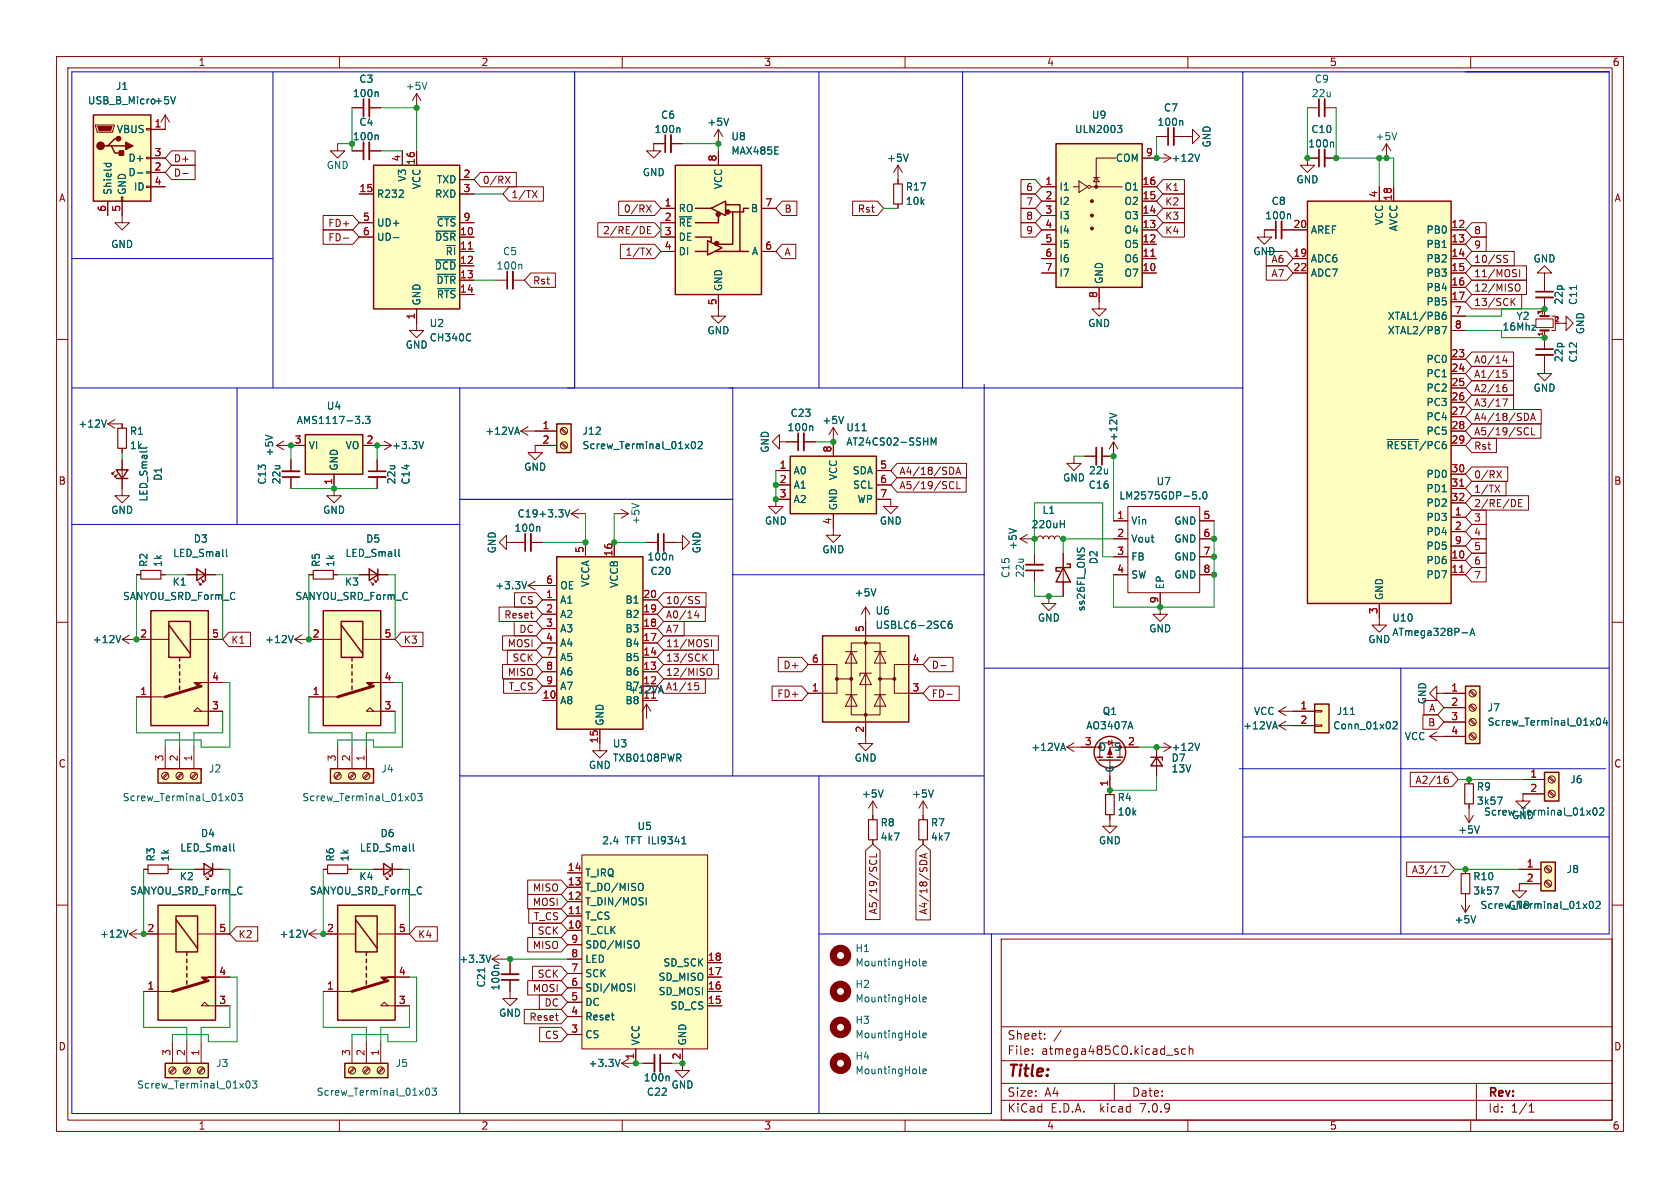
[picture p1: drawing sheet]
<svg xmlns="http://www.w3.org/2000/svg" width="297mm" height="210mm" viewBox="0 0 297 210" stroke-linecap="round" stroke-linejoin="round" font-family="sans-serif">
<defs><g id="words">
<text font-size="2.8" fill="#840000" x="178" y="190.9">Title:</text>
<g font-size="2.1" fill="#840000">
<text x="178" y="184">Sheet:</text>
<text x="178" y="186.7">File:</text>
<text x="184.1" y="186.7">atmega485CO.kicad_sch</text>
<text x="178" y="196.9">KiCad</text>
<text x="178" y="194.1">Size:</text>
<text x="184.7" y="194.1">A4</text>
<text x="185.7" y="196.9">E.D.A.</text>
<text x="194.6" y="196.9">kicad</text>
<text x="200" y="194.1">Date:</text>
<text x="201.8" y="196.9">7.0.9</text>
<text x="263" y="194.3">Rev:</text>
<text x="263" y="196.9">Id:</text>
<text x="267.1" y="196.9">1/1</text>
</g>
<g font-size="1.8" fill="#840000">
<text x="35" y="11.9">1</text>
<text x="85" y="11.9">2</text>
<text x="135" y="11.9">3</text>
<text x="185" y="11.9">4</text>
<text x="235" y="11.9">5</text>
<text x="285" y="11.9">6</text>
<text x="30.6" y="28.9">D+</text>
<text x="10.3" y="35.9">A</text>
<text x="30.6" y="31.4">D-</text>
<text x="85.2" y="32.7">0/RX</text>
<text x="90.3" y="35.2">1/TX</text>
<text x="181.3" y="34">6</text>
<text x="205.9" y="34">K1</text>
<text x="285.3" y="35.9">A</text>
<text x="57.9" y="40.3">FD+</text>
<text x="106.5" y="41.6">2/RE/DE</text>
<text x="110.2" y="37.8">0/RX</text>
<text x="138.6" y="37.8">B</text>
<text x="151.6" y="37.8">Rst</text>
<text x="181.3" y="41.6">9</text>
<text x="181.3" y="39.1">8</text>
<text x="181.3" y="36.5">7</text>
<text x="205.9" y="41.6">K4</text>
<text x="205.9" y="39.1">K3</text>
<text x="205.9" y="36.5">K2</text>
<text x="260.5" y="41.6">8</text>
<text x="57.9" y="42.9">FD-</text>
<text x="110.5" y="45.4">1/TX</text>
<text x="138.6" y="45.4">A</text>
<text x="260.5" y="44.1">9</text>
<text x="260.5" y="46.7">10/SS</text>
<text x="94.1" y="50.5">Rst</text>
<text x="224.7" y="49.2">A7</text>
<text x="260.5" y="49.2">11/MOSI</text>
<text x="260.5" y="51.8">12/MISO</text>
<text x="260.5" y="54.3">13/SCK</text>
<text x="260.5" y="64.5">A0/14</text>
<text x="260.5" y="67">A1/15</text>
<text x="260.5" y="69.5">A2/16</text>
<text x="260.5" y="72.1">A3/17</text>
<text x="260.5" y="74.6">A4/18/SDA</text>
<text x="260.5" y="77.2">A5/19/SCL</text>
<text x="260.5" y="79.7">Rst</text>
<text x="10.3" y="85.9">B</text>
<text x="158.9" y="84.1">A4/18/SDA</text>
<text x="158.9" y="86.7">A5/19/SCL</text>
<text x="260.5" y="89.9">2/RE/DE</text>
<text x="260.5" y="87.3">1/TX</text>
<text x="260.5" y="84.8">0/RX</text>
<text x="285.3" y="85.9">B</text>
<text x="260.5" y="94.9">4</text>
<text x="260.5" y="92.4">3</text>
<text x="260.5" y="97.5">5</text>
<text x="260.5" y="100">6</text>
<text x="91.8" y="107">CS</text>
<text x="117.6" y="107">10/SS</text>
<text x="260.5" y="102.6">7</text>
<text x="40.8" y="114">K1</text>
<text x="71.3" y="114">K3</text>
<text x="89.1" y="109.5">Reset</text>
<text x="91.7" y="112.1">DC</text>
<text x="117.6" y="112.1">A7</text>
<text x="117.6" y="109.5">A0/14</text>
<text x="89.7" y="119.7">MISO</text>
<text x="89.7" y="114.6">MOSI</text>
<text x="90.5" y="117.2">SCK</text>
<text x="117.6" y="114.6">11/MOSI</text>
<text x="117.6" y="117.2">13/SCK</text>
<text x="117.6" y="119.7">12/MISO</text>
<text x="138.4" y="118.4">D+</text>
<text x="164.6" y="118.4">D-</text>
<text x="89.8" y="122.2">T_CS</text>
<text x="117.6" y="122.2">A1/15</text>
<text x="137.3" y="123.5">FD+</text>
<text x="164.6" y="123.5">FD-</text>
<text x="252.4" y="128.6">B</text>
<text x="252.5" y="126">A</text>
<text x="10.3" y="135.9">C</text>
<text x="285.3" y="135.9">C</text>
<text x="250.1" y="138.7">A2/16</text>
<text x="249.5" y="154.6">A3/17</text>
<text x="94.1" y="157.8">MISO</text>
<text x="94.1" y="160.3">MOSI</text>
<text x="155.3" y="161.7" transform="rotate(-90 155.3 161.7)">A5/19/SCL</text>
<text x="164.1" y="161.8" transform="rotate(-90 164.1 161.8)">A4/18/SDA</text>
<text x="42.1" y="166.1">K2</text>
<text x="73.8" y="166.1">K4</text>
<text x="94.1" y="168">MISO</text>
<text x="94.3" y="162.9">T_CS</text>
<text x="94.9" y="165.4">SCK</text>
<text x="94.9" y="173">SCK</text>
<text x="94.1" y="175.6">MOSI</text>
<text x="96.2" y="178.1">DC</text>
<text x="10.3" y="185.9">D</text>
<text x="93.5" y="180.7">Reset</text>
<text x="96.2" y="183.8">CS</text>
<text x="285.3" y="185.9">D</text>
<text x="35" y="199.9">1</text>
<text x="85" y="199.9">2</text>
<text x="135" y="199.9">3</text>
<text x="185" y="199.9">4</text>
<text x="235" y="199.9">5</text>
<text x="285" y="199.9">6</text>
</g>
<g font-size="1.8" fill="#006464">
<text x="20.4" y="16.1">J1</text>
<text x="62.3" y="17.4">100n</text>
<text x="63.4" y="14.8">C3</text>
<text x="71.6" y="16.1">+5V</text>
<text x="231.8" y="17.4">22u</text>
<text x="232.3" y="14.8">C9</text>
<text x="15.4" y="18.6">USB_B_Micro +5V</text>
<text x="20.6" y="23.7">VBUS</text>
<text x="63.4" y="22.5">C4</text>
<text x="115.6" y="23.7">100n</text>
<text x="116.8" y="21.2">C6</text>
<text x="125" y="22.5">+5V</text>
<text x="189.9" y="23.7">ULN2003</text>
<text x="192.9" y="21.2">U9</text>
<text x="204.5" y="22.5">100n</text>
<text x="205.7" y="19.9">C7</text>
<text x="231.7" y="23.7">C10</text>
<text x="22.6" y="28.8">D+</text>
<text x="62.3" y="25">100n</text>
<text x="129.2" y="25">U8</text>
<text x="129.2" y="27.5">MAX485E</text>
<text x="156.7" y="28.8">+5V</text>
<text x="197.2" y="28.8">COM</text>
<text x="207" y="28.8">+12V</text>
<text x="214.2" y="26.2" transform="rotate(-90 214.2 26.2)">GND</text>
<text x="231.2" y="26.3">100n</text>
<text x="243.1" y="25">+5V</text>
<text x="19.9" y="34.5" transform="rotate(-90 19.9 34.5)">Shield</text>
<text x="22.5" y="34.5" transform="rotate(-90 22.5 34.5)">GND</text>
<text x="22.6" y="31.3">D-</text>
<text x="23.6" y="33.9">ID</text>
<text x="57.7" y="30.1">GND</text>
<text x="66.5" y="35.2">R232</text>
<text x="72" y="32.2" transform="rotate(-90 72 32.2)">V3</text>
<text x="74.5" y="33.5" transform="rotate(-90 74.5 33.5)">VCC</text>
<text x="76.8" y="35.2">RXD</text>
<text x="77.1" y="32.6">TXD</text>
<text x="113.5" y="31.3">GND</text>
<text x="127.9" y="33.5" transform="rotate(-90 127.9 33.5)">VCC</text>
<text x="160" y="33.9">R17</text>
<text x="187.2" y="33.9">I1</text>
<text x="198.7" y="33.9">O1</text>
<text x="229.1" y="32.6">GND</text>
<text x="66.5" y="40.2">UD+</text>
<text x="77.1" y="40.2">~{CTS}</text>
<text x="119.9" y="37.7">RO</text>
<text x="119.9" y="40.2">~{RE}</text>
<text x="132.6" y="37.7">B</text>
<text x="160" y="36.4">10k</text>
<text x="187.2" y="36.4">I2</text>
<text x="187.2" y="39">I3</text>
<text x="187.2" y="41.5">I4</text>
<text x="198.7" y="41.5">O4</text>
<text x="198.7" y="39">O3</text>
<text x="198.7" y="36.4">O2</text>
<text x="223.6" y="39">100n</text>
<text x="224.7" y="36.4">C8</text>
<text x="231.6" y="41.5">AREF</text>
<text x="244.7" y="39.9" transform="rotate(-90 244.7 39.9)">VCC</text>
<text x="247.2" y="41" transform="rotate(-90 247.2 41)">AVCC</text>
<text x="252.1" y="41.5">PB0</text>
<text x="19.6" y="44">GND</text>
<text x="66.5" y="42.8">UD-</text>
<text x="76.8" y="47.9">~{DCD}</text>
<text x="76.8" y="42.8">~{DSR}</text>
<text x="78.7" y="45.3">~{RI}</text>
<text x="87.7" y="47.9">100n</text>
<text x="88.8" y="45.3">C5</text>
<text x="119.9" y="42.8">DE</text>
<text x="119.9" y="45.3">DI</text>
<text x="132.8" y="45.3">A</text>
<text x="187.2" y="44">I5</text>
<text x="187.2" y="46.6">I6</text>
<text x="198.7" y="46.6">O6</text>
<text x="198.7" y="44">O5</text>
<text x="221.5" y="45.3">GND</text>
<text x="224.7" y="46.7">A6</text>
<text x="231.6" y="46.6">ADC6</text>
<text x="252.1" y="44">PB1</text>
<text x="252.1" y="46.6">PB2</text>
<text x="271" y="46.6">GND</text>
<text x="77.1" y="50.4">~{DTR}</text>
<text x="77.1" y="52.9">~{RTS}</text>
<text x="127.9" y="51.6" transform="rotate(-90 127.9 51.6)">GND</text>
<text x="187.2" y="49.1">I7</text>
<text x="195.2" y="50.3" transform="rotate(-90 195.2 50.3)">GND</text>
<text x="198.7" y="49.1">O7</text>
<text x="231.6" y="49.1">ADC7</text>
<text x="252.1" y="49.1">PB3</text>
<text x="252.1" y="51.7">PB4</text>
<text x="276.5" y="54" transform="rotate(-90 276.5 54)">22p</text>
<text x="74.5" y="54.1" transform="rotate(-90 74.5 54.1)">GND</text>
<text x="75.9" y="58">U2</text>
<text x="125" y="59.3">GND</text>
<text x="192.3" y="58">GND</text>
<text x="245.2" y="56.7">XTAL1/PB6</text>
<text x="245.2" y="59.3">XTAL2/PB7</text>
<text x="252.1" y="54.2">PB5</text>
<text x="265.5" y="58.6">16Mhz</text>
<text x="268" y="56.7">Y2</text>
<text x="279" y="54" transform="rotate(-90 279 54)">C11</text>
<text x="280.3" y="59.2" transform="rotate(-90 280.3 59.2)">GND</text>
<text x="71.6" y="61.8">GND</text>
<text x="75.9" y="60.6">CH340C</text>
<text x="252.1" y="64.4">PC0</text>
<text x="276.5" y="64.1" transform="rotate(-90 276.5 64.1)">22p</text>
<text x="279" y="64.2" transform="rotate(-90 279 64.2)">C12</text>
<text x="252.1" y="66.9">PC1</text>
<text x="252.1" y="69.4">PC2</text>
<text x="252.1" y="72">PC3</text>
<text x="271" y="69.4">GND</text>
<text x="13.8" y="75.8">+12V</text>
<text x="22.9" y="77.1">R1</text>
<text x="52.4" y="75.2">AMS1117-3.3</text>
<text x="57.7" y="72.6">U4</text>
<text x="85.7" y="77.1">+12VA</text>
<text x="102.9" y="77.1">J12</text>
<text x="139.1" y="76.4">100n</text>
<text x="139.7" y="73.9">C23</text>
<text x="145.3" y="75.2">+5V</text>
<text x="149.5" y="76.4">U11</text>
<text x="252.1" y="74.5">PC4</text>
<text x="252.1" y="77.1">PC5</text>
<text x="22.9" y="79.6">1k</text>
<text x="48.5" y="80.8" transform="rotate(-90 48.5 80.8)">+5V</text>
<text x="54.5" y="79.6">VI</text>
<text x="59.9" y="83.3" transform="rotate(-90 59.9 83.3)">GND</text>
<text x="61" y="79.6">VO</text>
<text x="69.2" y="79.6">+3.3V</text>
<text x="92.6" y="83.4">GND</text>
<text x="102.9" y="79.6">Screw_Terminal_01x02</text>
<text x="136.1" y="80.1" transform="rotate(-90 136.1 80.1)">GND</text>
<text x="149.5" y="79">AT24CS02-SSHM</text>
<text x="197.7" y="78.1" transform="rotate(-90 197.7 78.1)">+12V</text>
<text x="245" y="79.6">~{RESET}/PC6</text>
<text x="26.3" y="88.8" transform="rotate(-90 26.3 88.8)">LED_Small</text>
<text x="28.8" y="85.1" transform="rotate(-90 28.8 85.1)">D1</text>
<text x="47.2" y="85.8" transform="rotate(-90 47.2 85.8)">C13</text>
<text x="49.8" y="85.7" transform="rotate(-90 49.8 85.7)">22u</text>
<text x="70.1" y="85.7" transform="rotate(-90 70.1 85.7)">22u</text>
<text x="72.6" y="85.8" transform="rotate(-90 72.6 85.8)">C14</text>
<text x="140.2" y="84">A0</text>
<text x="140.2" y="86.6">A1</text>
<text x="140.2" y="89.1">A2</text>
<text x="148.2" y="85" transform="rotate(-90 148.2 85)">VCC</text>
<text x="150.7" y="84">SDA</text>
<text x="150.7" y="86.6">SCL</text>
<text x="151.5" y="89.1">WP</text>
<text x="187.8" y="85.3">GND</text>
<text x="192.4" y="86.6">C16</text>
<text x="192.4" y="84">22u</text>
<text x="197.8" y="88.5">LM2575GDP-5.0</text>
<text x="204.4" y="86">U7</text>
<text x="252.1" y="84.7">PD0</text>
<text x="252.1" y="87.2">PD1</text>
<text x="252.1" y="89.8">PD2</text>
<text x="19.6" y="91">GND</text>
<text x="57" y="91">GND</text>
<text x="90.9" y="94.2">100n</text>
<text x="91.4" y="91.7">C19 +3.3V</text>
<text x="113.3" y="92.8" transform="rotate(-90 113.3 92.8)">+5V</text>
<text x="135.1" y="92.9">GND</text>
<text x="148.2" y="90.3" transform="rotate(-90 148.2 90.3)">GND</text>
<text x="155.4" y="92.9">GND</text>
<text x="182.3" y="93.6">220uH</text>
<text x="184.2" y="91">L1</text>
<text x="199.9" y="92.9">Vin</text>
<text x="207.5" y="92.9">GND</text>
<text x="252.1" y="92.3">PD3</text>
<text x="252.1" y="94.8">PD4</text>
<text x="26.3" y="100.3" transform="rotate(-90 26.3 100.3)">R2</text>
<text x="28.8" y="100.3" transform="rotate(-90 28.8 100.3)">1k</text>
<text x="30.5" y="98.7">LED_Small</text>
<text x="34.2" y="96.1">D3</text>
<text x="56.7" y="100.3" transform="rotate(-90 56.7 100.3)">R5</text>
<text x="59.3" y="100.3" transform="rotate(-90 59.3 100.3)">1k</text>
<text x="61" y="98.7">LED_Small</text>
<text x="64.6" y="96.1">D5</text>
<text x="87.9" y="97.9" transform="rotate(-90 87.9 97.9)">GND</text>
<text x="114.3" y="99.3">100n</text>
<text x="114.9" y="101.8">C20</text>
<text x="124.1" y="97.9" transform="rotate(-90 124.1 97.9)">GND</text>
<text x="145.3" y="98">GND</text>
<text x="179.9" y="97.3" transform="rotate(-90 179.9 97.3)">+5V</text>
<text x="194.2" y="99.8" transform="rotate(-90 194.2 99.8)">D2</text>
<text x="199.9" y="96.1">Vout</text>
<text x="199.9" y="99.3">FB</text>
<text x="207.5" y="96.1">GND</text>
<text x="207.5" y="99.3">GND</text>
<text x="252.1" y="99.9">PD6</text>
<text x="252.1" y="97.4">PD5</text>
<text x="21.6" y="106.3">SANYOU_SRD_Form_C</text>
<text x="30.4" y="103.7">K1</text>
<text x="52.1" y="106.3">SANYOU_SRD_Form_C</text>
<text x="60.9" y="103.7">K3</text>
<text x="87.4" y="104.4">+3.3V</text>
<text x="98.9" y="106.9">A1</text>
<text x="98.9" y="104.4">OE</text>
<text x="104.4" y="103.9" transform="rotate(-90 104.4 103.9)">VCCA</text>
<text x="109.4" y="104" transform="rotate(-90 109.4 104)">VCCB</text>
<text x="110.5" y="106.9">B1</text>
<text x="151" y="105.6">+5V</text>
<text x="178.7" y="102.3" transform="rotate(-90 178.7 102.3)">C15</text>
<text x="181.2" y="102.2" transform="rotate(-90 181.2 102.2)">22u</text>
<text x="199.9" y="102.5">SW</text>
<text x="206" y="104.3" transform="rotate(-90 206 104.3)">EP</text>
<text x="207.5" y="102.5">GND</text>
<text x="244.7" y="106.2" transform="rotate(-90 244.7 106.2)">GND</text>
<text x="252.1" y="102.5">PD7</text>
<text x="16.3" y="113.9">+12V</text>
<text x="46.8" y="113.9">+12V</text>
<text x="98.9" y="109.4">A2</text>
<text x="98.9" y="112">A3</text>
<text x="110.5" y="112">B3</text>
<text x="110.5" y="109.4">B2</text>
<text x="154.7" y="108.8">U6</text>
<text x="154.7" y="111.4">USBLC6-2SC6</text>
<text x="183.4" y="110.1">GND</text>
<text x="192" y="108.2" transform="rotate(-90 192 108.2)">ss26FL_ONS</text>
<text x="203.1" y="112">GND</text>
<text x="241.8" y="113.9">GND</text>
<text x="246" y="110.1">U10</text>
<text x="246" y="112.6">ATmega328P-A</text>
<text x="98.9" y="114.5">A4</text>
<text x="98.9" y="117.1">A5</text>
<text x="98.9" y="119.6">A6</text>
<text x="110.5" y="119.6">B6</text>
<text x="110.5" y="117.1">B5</text>
<text x="110.5" y="114.5">B4</text>
<text x="98.9" y="124.7">A8</text>
<text x="98.9" y="122.1">A7</text>
<text x="110.5" y="124.7">B8</text>
<text x="110.5" y="122.1">B7</text>
<text x="111.1" y="122.8">+12VA</text>
<text x="113.6" y="123.6">11</text>
<text x="113.6" y="121">12</text>
<text x="252.3" y="124.6" transform="rotate(-90 252.3 124.6)">GND</text>
<text x="262.9" y="126">J7</text>
<text x="106.9" y="128.4" transform="rotate(-90 106.9 128.4)">GND</text>
<text x="191.9" y="129.1">AO3407A</text>
<text x="194.8" y="126.6">Q1</text>
<text x="219.7" y="129.1">+12VA</text>
<text x="221.6" y="126.6">VCC</text>
<text x="235.6" y="129.1">Conn_01x02</text>
<text x="236.2" y="126.6">J11</text>
<text x="248.3" y="131">VCC</text>
<text x="262.9" y="128.5">Screw_Terminal_01x04</text>
<text x="36.8" y="136.8">J2</text>
<text x="67.3" y="136.8">J4</text>
<text x="104" y="136.1">GND</text>
<text x="108.2" y="132.3">U3</text>
<text x="108.2" y="134.8">TXB0108PWR</text>
<text x="151" y="134.8">GND</text>
<text x="182.2" y="132.9">+12VA</text>
<text x="194.2" y="132.9">D</text>
<text x="196.8" y="132.9">S</text>
<text x="197.1" y="136.7" transform="rotate(-90 197.1 136.7)">G</text>
<text x="207" y="134.8">D7</text>
<text x="207" y="136.8">13V</text>
<text x="207" y="132.9">+12V</text>
<text x="21.6" y="141.8">Screw_Terminal_01x03</text>
<text x="53.3" y="141.8">Screw_Terminal_01x03</text>
<text x="152.3" y="141.2">+5V</text>
<text x="161.2" y="141.2">+5V</text>
<text x="197.5" y="141.8">R4</text>
<text x="261" y="139.9">R9</text>
<text x="261" y="142.5">3k57</text>
<text x="277.5" y="138.7">J6</text>
<text x="35.4" y="148.2">D4</text>
<text x="67.2" y="148.2">D6</text>
<text x="106.4" y="149.5">2.4</text>
<text x="110.5" y="149.5">TFT ILI9341</text>
<text x="112.6" y="146.9">U5</text>
<text x="155.6" y="146.3">R8</text>
<text x="155.6" y="148.8">4k7</text>
<text x="164.5" y="146.3">R7</text>
<text x="164.5" y="148.8">4k7</text>
<text x="194.2" y="149.5">GND</text>
<text x="197.5" y="144.4">10k</text>
<text x="257.7" y="147.5">+5V</text>
<text x="262.3" y="144.4">Screw_Terminal_01x02</text>
<text x="267.2" y="145">GND</text>
<text x="27.5" y="152.4" transform="rotate(-90 27.5 152.4)">R3</text>
<text x="30.1" y="152.4" transform="rotate(-90 30.1 152.4)">1k</text>
<text x="31.7" y="155.8">K2</text>
<text x="31.8" y="150.7">LED_Small</text>
<text x="59.3" y="152.4" transform="rotate(-90 59.3 152.4)">R6</text>
<text x="61.8" y="152.4" transform="rotate(-90 61.8 152.4)">1k</text>
<text x="63.4" y="155.8">K4</text>
<text x="63.5" y="150.7">LED_Small</text>
<text x="103.4" y="155.2">T_IRQ</text>
<text x="260.4" y="155.8">R10</text>
<text x="276.9" y="154.5">J8</text>
<text x="22.9" y="158.3">SANYOU_SRD_Form_C</text>
<text x="54.7" y="158.3">SANYOU_SRD_Form_C</text>
<text x="103.4" y="160.2">T_DIN/MOSI</text>
<text x="103.4" y="157.7">T_DO/MISO</text>
<text x="260.4" y="158.3">3k57</text>
<text x="261.6" y="160.9">Screw_Terminal_01x02</text>
<text x="266.6" y="160.9">GND</text>
<text x="17.6" y="166">+12V</text>
<text x="49.3" y="166">+12V</text>
<text x="103.4" y="165.3">T_CLK</text>
<text x="103.4" y="162.8">T_CS</text>
<text x="103.4" y="167.9">SDO/MISO</text>
<text x="257" y="163.4">+5V</text>
<text x="81.1" y="170.4">+3.3V</text>
<text x="103.4" y="172.9">SCK</text>
<text x="103.4" y="170.4">LED</text>
<text x="116.3" y="173.6">SD_MISO</text>
<text x="117.2" y="171">SD_SCK</text>
<text x="151.1" y="168.5">H1</text>
<text x="151.1" y="171">MountingHole</text>
<text x="86" y="174.7" transform="rotate(-90 86 174.7)">C21</text>
<text x="88.1" y="179.9">GND</text>
<text x="88.5" y="175.2" transform="rotate(-90 88.5 175.2)">100n</text>
<text x="103.4" y="178">DC</text>
<text x="103.4" y="175.5">SDI/MOSI</text>
<text x="116.3" y="176.1">SD_MOSI</text>
<text x="118.5" y="178.7">SD_CS</text>
<text x="151.1" y="174.9">H2</text>
<text x="151.1" y="177.4">MountingHole</text>
<text x="103.4" y="183.7">CS</text>
<text x="103.4" y="180.6">Reset</text>
<text x="113.3" y="184.9" transform="rotate(-90 113.3 184.9)">VCC</text>
<text x="121.5" y="184.9" transform="rotate(-90 121.5 184.9)">GND</text>
<text x="151.1" y="181.2">H3</text>
<text x="151.1" y="183.7">MountingHole</text>
<text x="38.1" y="188.8">J3</text>
<text x="69.9" y="188.8">J5</text>
<text x="104" y="188.8">+3.3V</text>
<text x="113.7" y="191.4">100n</text>
<text x="151.1" y="187.6">H4</text>
<text x="151.1" y="190.1">MountingHole</text>
<text x="24.1" y="192.6">Screw_Terminal_01x03</text>
<text x="55.9" y="193.9">Screw_Terminal_01x03</text>
<text x="114.3" y="193.9">C22</text>
<text x="118.6" y="192.6">GND</text>
</g>
<g font-size="1.8" fill="#a90000">
<text x="27.2" y="22.6">1</text>
<text x="27.2" y="27.7">3</text>
<text x="70.9" y="28.6" transform="rotate(-90 70.9 28.6)">4</text>
<text x="73.4" y="29.3" transform="rotate(-90 73.4 29.3)">16</text>
<text x="126.7" y="28.6" transform="rotate(-90 126.7 28.6)">8</text>
<text x="202.5" y="27.7">9</text>
<text x="27.2" y="30.2">2</text>
<text x="27.2" y="32.8">4</text>
<text x="63.5" y="34">15</text>
<text x="81.8" y="31.5">2</text>
<text x="81.8" y="34">3</text>
<text x="184.7" y="32.8">1</text>
<text x="184.7" y="35.3">2</text>
<text x="201.9" y="35.3">15</text>
<text x="201.9" y="32.8">16</text>
<text x="243.6" y="35" transform="rotate(-90 243.6 35)">4</text>
<text x="246.1" y="35.6" transform="rotate(-90 246.1 35.6)">18</text>
<text x="18.8" y="37.5" transform="rotate(-90 18.8 37.5)">6</text>
<text x="21.3" y="37.5" transform="rotate(-90 21.3 37.5)">5</text>
<text x="64.1" y="39.1">5</text>
<text x="64.1" y="41.7">6</text>
<text x="81.2" y="41.7">10</text>
<text x="81.8" y="39.1">9</text>
<text x="117.4" y="36.6">1</text>
<text x="117.4" y="39.1">2</text>
<text x="117.4" y="41.7">3</text>
<text x="135.2" y="36.6">7</text>
<text x="184.7" y="37.8">3</text>
<text x="184.7" y="40.4">4</text>
<text x="201.9" y="40.4">13</text>
<text x="201.9" y="37.8">14</text>
<text x="228.6" y="40.4">20</text>
<text x="256.5" y="40.4">12</text>
<text x="81.2" y="44.2">11</text>
<text x="81.2" y="46.7">12</text>
<text x="117.4" y="44.2">4</text>
<text x="135.2" y="44.2">6</text>
<text x="184.7" y="42.9">5</text>
<text x="184.7" y="45.5">6</text>
<text x="201.9" y="45.5">11</text>
<text x="201.9" y="42.9">12</text>
<text x="228.6" y="45.5">19</text>
<text x="256.5" y="42.9">13</text>
<text x="256.5" y="45.5">14</text>
<text x="81.2" y="49.3">13</text>
<text x="81.2" y="51.8">14</text>
<text x="184.7" y="48">7</text>
<text x="194.1" y="52.8" transform="rotate(-90 194.1 52.8)">8</text>
<text x="201.9" y="48">10</text>
<text x="228.6" y="48">22</text>
<text x="256.5" y="48">15</text>
<text x="256.5" y="50.5">16</text>
<text x="256.5" y="53.1">17</text>
<text x="73.4" y="56.6" transform="rotate(-90 73.4 56.6)">1</text>
<text x="126.7" y="54" transform="rotate(-90 126.7 54)">5</text>
<text x="257.1" y="55.6">7</text>
<text x="257.1" y="58.2">8</text>
<text x="256.5" y="63.2">23</text>
<text x="256.5" y="65.8">24</text>
<text x="256.5" y="68.3">25</text>
<text x="256.5" y="70.9">26</text>
<text x="95.8" y="75.9">1</text>
<text x="256.5" y="73.4">27</text>
<text x="256.5" y="75.9">28</text>
<text x="52" y="78.5">3</text>
<text x="64.7" y="78.5">2</text>
<text x="95.8" y="78.5">2</text>
<text x="137.7" y="82.9">1</text>
<text x="147.1" y="80.1" transform="rotate(-90 147.1 80.1)">8</text>
<text x="155.5" y="82.9">5</text>
<text x="256.5" y="78.5">29</text>
<text x="256.5" y="83.6">30</text>
<text x="58.8" y="85.8" transform="rotate(-90 58.8 85.8)">1</text>
<text x="137.7" y="85.5">2</text>
<text x="137.7" y="88">3</text>
<text x="155.5" y="85.5">6</text>
<text x="155.5" y="88">7</text>
<text x="256.5" y="86.1">31</text>
<text x="256.5" y="88.6">32</text>
<text x="147.1" y="92.8" transform="rotate(-90 147.1 92.8)">4</text>
<text x="197.4" y="91.8">1</text>
<text x="197.4" y="95">2</text>
<text x="212.7" y="91.8">5</text>
<text x="212.7" y="95">6</text>
<text x="257.1" y="91.2">1</text>
<text x="257.1" y="93.7">2</text>
<text x="103.3" y="97.9" transform="rotate(-90 103.3 97.9)">5</text>
<text x="108.3" y="98.5" transform="rotate(-90 108.3 98.5)">16</text>
<text x="197.4" y="98.2">3</text>
<text x="197.4" y="101.3">4</text>
<text x="212.7" y="98.2">7</text>
<text x="212.7" y="101.3">8</text>
<text x="256.5" y="98.8">10</text>
<text x="256.5" y="101.3">11</text>
<text x="257.1" y="96.3">9</text>
<text x="96.4" y="105.8">1</text>
<text x="96.4" y="103.3">6</text>
<text x="113.6" y="105.8">20</text>
<text x="204.9" y="106.8" transform="rotate(-90 204.9 106.8)">9</text>
<text x="24.7" y="112.8">2</text>
<text x="37.4" y="112.8">5</text>
<text x="55.2" y="112.8">2</text>
<text x="67.9" y="112.8">5</text>
<text x="96.4" y="108.3">2</text>
<text x="96.4" y="110.9">3</text>
<text x="96.4" y="113.4">4</text>
<text x="113.6" y="113.4">17</text>
<text x="113.6" y="110.9">18</text>
<text x="113.6" y="108.3">19</text>
<text x="152.8" y="111.8" transform="rotate(-90 152.8 111.8)">5</text>
<text x="243.6" y="108.7" transform="rotate(-90 243.6 108.7)">3</text>
<text x="96.4" y="116">7</text>
<text x="96.4" y="118.5">8</text>
<text x="113.6" y="118.5">13</text>
<text x="113.6" y="116">14</text>
<text x="143.4" y="117.2">6</text>
<text x="161.2" y="117.2">4</text>
<text x="24.7" y="122.9">1</text>
<text x="37.4" y="125.5">3</text>
<text x="37.4" y="120.4">4</text>
<text x="55.2" y="122.9">1</text>
<text x="67.9" y="125.5">3</text>
<text x="67.9" y="120.4">4</text>
<text x="95.8" y="123.6">10</text>
<text x="96.4" y="121">9</text>
<text x="143.4" y="122.3">1</text>
<text x="161.2" y="122.3">3</text>
<text x="229.8" y="125.5">1</text>
<text x="256.5" y="122.3">1</text>
<text x="256.5" y="124.8">2</text>
<text x="105.8" y="131.5" transform="rotate(-90 105.8 131.5)">15</text>
<text x="152.8" y="129.6" transform="rotate(-90 152.8 129.6)">2</text>
<text x="191.7" y="131.8">3</text>
<text x="199.3" y="131.8">2</text>
<text x="229.8" y="128">2</text>
<text x="256.5" y="127.4">3</text>
<text x="256.5" y="129.9">4</text>
<text x="29" y="134.7" transform="rotate(-90 29 134.7)">3</text>
<text x="31.5" y="134.7" transform="rotate(-90 31.5 134.7)">2</text>
<text x="34" y="134.7" transform="rotate(-90 34 134.7)">1</text>
<text x="59.4" y="134.7" transform="rotate(-90 59.4 134.7)">3</text>
<text x="62" y="134.7" transform="rotate(-90 62 134.7)">2</text>
<text x="64.5" y="134.7" transform="rotate(-90 64.5 134.7)">1</text>
<text x="270.4" y="137.5">1</text>
<text x="196" y="139.1" transform="rotate(-90 196 139.1)">1</text>
<text x="270.4" y="140.1">2</text>
<text x="100.3" y="154.1">14</text>
<text x="269.8" y="153.4">1</text>
<text x="269.8" y="156">2</text>
<text x="100.3" y="161.7">11</text>
<text x="100.3" y="159.1">12</text>
<text x="100.3" y="156.6">13</text>
<text x="26" y="164.8">2</text>
<text x="38.7" y="164.8">5</text>
<text x="57.7" y="164.8">2</text>
<text x="70.4" y="164.8">5</text>
<text x="100.3" y="164.2">10</text>
<text x="100.9" y="166.8">9</text>
<text x="38.7" y="172.5">4</text>
<text x="70.4" y="172.5">4</text>
<text x="100.9" y="171.8">7</text>
<text x="100.9" y="169.3">8</text>
<text x="125.1" y="172.5">17</text>
<text x="125.1" y="169.9">18</text>
<text x="26" y="175">1</text>
<text x="38.7" y="177.5">3</text>
<text x="57.7" y="175">1</text>
<text x="70.4" y="177.5">3</text>
<text x="100.9" y="179.5">4</text>
<text x="100.9" y="176.9">5</text>
<text x="100.9" y="174.4">6</text>
<text x="125.1" y="177.5">15</text>
<text x="125.1" y="175">16</text>
<text x="100.9" y="182.6">3</text>
<text x="30.2" y="186.8" transform="rotate(-90 30.2 186.8)">3</text>
<text x="32.8" y="186.8" transform="rotate(-90 32.8 186.8)">2</text>
<text x="35.3" y="186.8" transform="rotate(-90 35.3 186.8)">1</text>
<text x="62" y="186.8" transform="rotate(-90 62 186.8)">3</text>
<text x="64.5" y="186.8" transform="rotate(-90 64.5 186.8)">2</text>
<text x="67.1" y="186.8" transform="rotate(-90 67.1 186.8)">1</text>
<text x="112.1" y="187.4" transform="rotate(-90 112.1 187.4)">1</text>
<text x="120.4" y="187.4" transform="rotate(-90 120.4 187.4)">2</text>
</g>
<g font-size="1.1" fill="#a90000">
<text x="272.8" y="59.6" transform="rotate(-90 272.8 59.6)">1</text>
<text x="272.8" y="55.8" transform="rotate(-90 272.8 55.8)">3</text>
<text x="274.8" y="56.9">2</text>
</g>
</g></defs>
<g fill="none" stroke="#840000" stroke-width=".18">
<path d="M10 10h277v190h-277zM12 12h273v186h-273zM60 10v2M62.2 19.1h2.1M65.3 19.1h2M73.7 16.5v2.6M73.7 16.5l-.8 1.3M73.7 16.5l.7 1.3M110 10v2M160 10v2M210 10v2M231.1 19.1h2.1"/>
<path d="M234.2 19.1h2M260 10v2M16.9 22.1h3.3v.3l-.3 1h-2.8zM19 35.6v2.5M21.5 34.8h.2v.8h-.2zM21.6 35.6v3.8h1.3l-1.3 1.2-1.3-1.2h1.3M25.9 32.9h.8v.2h-.8zM25.9 30.4h.8v.2h-.8zM25.9 27.8h.8v.3h-.8zM25.9 22.7h.8v.3h-.8zM26.7 33h2.5M26.7 27.9h2.5"/>
<path d="M26.7 30.5h2.5M29.2 20.3l-.8 1.3M29.2 20.3v2.6h-2.5M29.2 20.3l.8 1.3M30.3 26.7h4.2v2.5h-4.2l-1.1-1.3zM30.3 29.2h4.2v2.6h-4.2l-1.1-1.3zM32.3 30.7h1M57.1 38.1h5.3l1.1 1.3-1.1 1.2h-5.3zM59.7 25.4v1.3h1.3l-1.3 1.2-1.3-1.2h1.3M62.2 26.7h2.1M63.5 34.3h2.5M63.5 39.4h2.5"/>
<path d="M65.3 26.7h2M71.1 26.7v2.5M73.7 26.7v2.5M81.3 34.3h2.5M81.3 31.8h2.5M81.3 39.4h2.5M84.9 30.5h6.4v2.5h-6.4l-1.1-1.2zM89.3 31.2l.9 1.2M90 33h6.1v2.6h-6.1l-1.1-1.3zM90.2 31.2l-.9 1.2M94.1 33.7l.9 1.3M95 33.7l-.9 1.3"/>
<path d="M105.7 39.4h10l1.1 1.2-1.1 1.3h-10zM109.4 35.6h6.3l1.1 1.2-1.1 1.3h-6.3zM114.3 36.2l.8 1.3M115.1 36.2l-.8 1.3M116.8 39.4h2.6M116.8 36.8h2.6M117.6 25.4h-2v1.3h1.2l-1.2 1.2-1.3-1.2h1.3M118.6 25.4h2M127 22.9l-.8 1.2M127 22.9v2.5M127 26.7v2.5M127 22.9l.8 1.2"/>
<path d="M128.3 36.2h.1M134.6 36.8h2.6M138.3 35.6h2.6v2.5h-2.6l-1.1-1.3zM150.7 35.6h4.4l1.1 1.2-1.1 1.3h-4.4zM158.7 29.2v3.3M158.7 36.1v.7M158.7 29.2l-.7 1.3M158.7 29.2l.8 1.3M180.5 39.4h2.5l1.1 1.2-1.1 1.3h-2.5zM180.5 36.8h2.5l1.1 1.3-1.1 1.3h-2.5zM180.5 31.7h2.5l1.1 1.3-1.1 1.3h-2.5zM180.5 34.3h2.5l1.1 1.3-1.1 1.2h-2.5z"/>
<path d="M184.1 33h2.6M184.1 38.1h2.6M184.1 35.6h2.6M189.7 33h1.1M190.8 32l1.5 1-1.5 1zM192.8 33h5.6M193.3 31.4h1M193.8 31.4l.5 .7h-1zM197.2 27.9h-3.4v5.1M201.9 33h2.6M201.9 38.1h2.6M201.9 35.6h2.6"/>
<path d="M201.9 27.9h5.1M204.5 24.1h2M205.6 39.4h3.8v2.5h-3.8l-1.1-1.3zM205.6 36.8h3.8v2.6h-3.8l-1.1-1.3zM205.6 34.3h3.8v2.5h-3.8l-1.1-1.2zM205.6 31.7h3.8v2.6h-3.8l-1.1-1.3zM205.7 27.2l1.3 .7M207 27.9l-1.3 .8M207.5 24.1h3.3v-1.2l1.3 1.2-1.3 1.3v-1.3M233.2 27.9h-2.1v1.3h1.3l-1.3 1.3-1.2-1.3h1.2M234.2 27.9h2M243.8 33v2.6"/>
<path d="M245.1 25.4l-.8 1.3M245.1 25.4v2.5M245.1 25.4l.8 1.3M246.4 33v2.6M260.2 39.4h2.5v2.5h-2.5l-1.1-1.3zM10 60h2M57.1 40.6h5.3l1.1 1.3-1.1 1.3h-5.3zM60.7 42.1h1M63.5 41.9h2.5M73.7 54.6v3.8h1.2l-1.2 1.3-1.3-1.3h1.3M81.3 49.5h2.5M81.3 41.9h2.5"/>
<path d="M81.3 44.5h2.5M81.3 47h2.5M81.3 52.1h2.5M87.6 49.5h2.1M90.7 49.5h2M93.8 48.3h4.4v2.5h-4.4l-1.1-1.3zM109.7 43.2h6l1.1 1.3-1.1 1.2h-6zM113.8 40.2l.1 .4-.1 .5M114.3 43.9l.8 1.2M114.5 40.6h.4M115.1 40h-.6v1.3h.6M115.1 43.9l-.8 1.2"/>
<path d="M116.8 41.9h2.6M116.8 44.5h2.6M127 52.1v3.8h1.3l-1.3 1.3-1.3-1.3h1.3M134.6 44.5h2.6M138.3 43.2h2.4v2.5h-2.4l-1.1-1.2zM184.1 40.6h2.6M184.1 43.2h2.6M184.1 45.7h2.6M184.1 48.3h2.6M194.3 50.8v3.8h1.3l-1.3 1.3-1.3-1.3h1.3M201.9 40.6h2.6M201.9 43.2h2.6"/>
<path d="M201.9 45.7h2.6M201.9 48.3h2.6M223.9 47h3.6l1.1 1.3-1.1 1.2h-3.6zM223.9 44.4h3.6l1.1 1.3-1.1 1.3h-3.6zM225.6 40.6h-2.1v1.3h1.3l-1.3 1.3-1.3-1.3h1.3M226.6 40.6h4.5M228.6 45.7h2.5M228.6 48.3h2.5M256.5 40.6h2.6M256.5 43.2h2.6M256.5 45.7h2.6M256.5 48.3h2.6"/>
<path d="M256.5 50.8h2.6M256.5 53.3h2.6M256.5 55.9h2.6M256.5 58.4h2.6M260.2 47h9.7v2.5h-9.7l-1.1-1.2zM260.2 41.9h2.5v2.6h-2.5l-1.1-1.3zM260.2 49.5h9.7v2.6h-9.7l-1.1-1.3zM260.2 44.4h7.5v2.6h-7.5l-1.1-1.3zM260.2 52.1h8.8v2.5h-8.8l-1.1-1.3zM265.8 45.5l.7 .5-.2 .4-.5-.1M266.5 45.2l-.4-.1-.3 .3M267.3 53.3l.6 .7"/>
<path d="M267.9 48.3l.2 .3-.2 .3M267.9 52.7l-.8 .8M267.9 47.7h.2M267.9 50.4l.3-.2a.43 .43 0 0 1 .5 .4v.4a.43 .43 0 0 1-.3 .5 .43 .43 0 0 1-.5-.2M268.7 47.7v1.2M271.5 56.4h3.1v1.5h-3.1zM273 48.3h1.3l-1.3-1.3-1.2 1.3h1.2v3.3M273 52.6v3.3M273 58.4v3.3M274.3 55.9h.7v2.5h-.7M275.6 57.2h1.3v-1.3l1.2 1.3-1.2 1.2v-1.2M285 60h2"/>
<path d="M19 74.9h2.6v.8M19 74.9l1.3 .8M20.3 74.2l-1.3 .7M21.6 79.2v.8M48.9 78.7h5.1M48.9 78.7l1.3 .8M50.2 78l-1.3 .7M64.1 78.7h5.1M67.9 78l1.3 .7M69.2 78.7l-1.3 .8M92.1 76.2h6.3M92.1 76.2l1.2 .8"/>
<path d="M93.3 75.4l-1.2 .8M98.4 78.7h-3.8v1.3h1.3l-1.3 1.3-1.3-1.3h1.3M99.2 78.4l.8 .8M99.2 75.9l.8 .8M99.3 78.2l.9 .9M99.3 75.7l.9 .8M137.8 78.1v-1.3l-1.3 1.3 1.3 1.3v-1.3h3.3M142.1 78.1h2M147.3 75.6l-.7 1.2M147.3 75.6v5M147.3 75.6l.8 1.2M196.8 78.1l-.7 1.3"/>
<path d="M196.8 78.1v2.5h-2M196.8 78.1l.8 1.3M256.5 78.7h2.6M256.5 76.2h2.6M256.5 63.5h2.6M256.5 66h2.6M256.5 68.6h2.6M256.5 71.1h2.6M256.5 73.7h2.6M260.2 64.8h7.4v2.5h-7.4l-1.1-1.3zM260.2 67.3h7.4v2.6h-7.4l-1.1-1.3zM260.2 62.2h7.4v2.6h-7.4l-1.1-1.3z"/>
<path d="M260.2 69.8h7.4v2.6h-7.4l-1.1-1.3zM260.2 72.4h12.3v2.5h-12.3l-1.1-1.2zM260.2 74.9h12.2v2.6h-12.2l-1.1-1.3zM260.2 77.5h4.3v2.5h-4.3l-1.1-1.3zM265.6 70.5h.9l-.6 1.3M266 62.8l-.3 .9h.8M266.3 68h-.4a.86 .86 0 0 0 0 1.3l.5-.2v-.4l-.2-.2h-.3l-.2 .2M266.3 63.3v.9M266.4 65.4h-.6l-.1 .6 .2-.1 .4 .1 .1 .2v.4l-.2 .1-.5-.1M269.6 76.7l.3 .2 .3-.2M269.8 73.1a.68 .68 0 0 1 .4 .6 .68 .68 0 0 1-.4 .6M270.2 75.7l-.3-.1-.3 .2"/>
<path d="M270.6 74.3l.4-1.2 .4 1.2M270.7 74h.6M270.8 75.6v1.3h.6M273 62.7v3.3h1.3l-1.3 1.3-1.2-1.3h1.2M20.3 83.3l-.5 .5v-.2v.2h.3M20.8 83.8l-.5 .5v-.2v.2h.3M21.6 81.3v6.3h1.3l-1.3 1.3-1.3-1.3h1.3M51.4 81.3v2M51.4 84.3v2.1M59.1 83.8v3.8h1.2l-1.2 1.3-1.3-1.3h1.3M66.7 81.3v2M66.7 84.3v2.1"/>
<path d="M89.5 95.9v-1.3l-1.2 1.3 1.2 1.3v-1.3h3.3M93.9 95.9h2M101 90.8h2.5M101 90.8l1.2 .8M102.2 90l-1.2 .8M103.5 95.9v2.5M108.6 95.9v2.5M108.6 90.8h2.5M109.9 90l1.2 .8M111.1 90.8l-1.2 .8M114.3 95.9h2M117.3 95.9h3.3v-1.3l1.3 1.3-1.3 1.3v-1.3"/>
<path d="M137.2 83.2h2.5M137.2 85.7h2.5M139.7 88.3h-2.5v1.2h1.2l-1.2 1.3-1.3-1.3h1.3M147.3 90.8v3.8h1.3l-1.3 1.3-1.3-1.3h1.3M154.9 88.3h2.6v1.2h1.2l-1.2 1.3-1.3-1.3h1.3M154.9 83.2h2.6M154.9 85.7h2.6M158.6 81.9h12.3v2.6h-12.3l-1.1-1.3zM158.6 84.5h12.2v2.5h-12.2l-1.1-1.3zM168 86.2l.3 .2 .3-.1M168.2 82.6a.68 .68 0 0 1 .4 .6 .68 .68 0 0 1-.4 .7M168.6 85.2l-.3-.1-.3 .2"/>
<path d="M169 83.9l.4-1.3 .4 1.3M169.1 83.5h.6M169.2 85.1v1.3h.6M180.3 95.3h3.1l.1-.4 .4-.2 .4 .2 .1 .4 .2-.4 .3-.2 .4 .2 .1 .4 .2-.4 .3-.2 .4 .2 .1 .4 .2-.4 .4-.2 .3 .2 .2 .4h.5M180.3 95.3l1.3 .7M181.6 94.5l-1.3 .8M182.9 97.8v2M188 97.8v7.6M189.9 80.6v1.3h1.2l-1.2 1.3-1.3-1.3h1.3M191.8 80.6h2M196.8 95.3h2.6M196.8 92.1h2.6"/>
<path d="M196.8 98.4h2.6M199.4 89.5h12.7v15.3h-12.7zM212.1 95.3h2.5M212.1 92.1h2.5M212.1 98.4h2.5M256.5 91.4h2.6M256.5 99.1h2.6M256.5 94h2.6M256.5 83.8h2.6M256.5 86.4h2.6M256.5 88.9h2.6M256.5 96.5h2.6"/>
<path d="M260.2 92.7h2.5v2.6h-2.5l-1.1-1.3zM260.2 90.2h2.5v2.5h-2.5l-1.1-1.3zM260.2 87.6h10v2.6h-10l-1.1-1.3zM260.2 95.2h2.5v2.6h-2.5l-1.1-1.3zM260.2 97.8h2.5v2.5h-2.5l-1.1-1.2zM260.2 85.1h6v2.5h-6l-1.1-1.2zM260.2 82.5h6.3v2.6h-6.3l-1.1-1.3zM264.3 85.8l.8 1.2M264.6 83.2l.8 1.3M265.1 85.8l-.8 1.2M265.4 83.2l-.8 1.3M267.8 88.5l.1 .3-.1 .6"/>
<path d="M268.5 88.9h.4M269.1 88.3h-.6v1.3h.6M10 110h2M21.6 113h8.2M21.6 113l1.3 .8M22.9 112.3l-1.3 .7M24.1 101.6h.8M28.4 101.6h.8M33 101.6h5.1M33.7 113h5.7M35.1 102.9l.5 .5h-.3h.3v-.3M35.6 102.4l.5 .5h-.3h.3v-.3"/>
<path d="M40.5 111.8h3.8v2.5h-3.8l-1.1-1.3zM52.1 113h8.2M52.1 113l1.2 .8M53.3 112.3l-1.2 .7M54.6 101.6h.8M58.9 101.6h.8M63.5 101.6h5.1M64.1 113h5.7M65.5 102.9l.5 .5h-.2h.2v-.3M66 102.4l.5 .5h-.2h.2v-.3M71 111.8h3.8v2.5h-3.8l-1.2-1.3zM88.2 107.3h6.6l1.1 1.3-1.1 1.3h-6.6z"/>
<path d="M88.8 117.5h6l1.1 1.2-1.1 1.3h-6zM88.8 112.4h6l1.1 1.3-1.1 1.2h-6zM89.7 114.9h5.1l1.1 1.3-1.1 1.3h-5.1zM90.9 109.9h3.9l1.1 1.2-1.1 1.3h-3.9zM91 104.8h3.8l1.1 1.2-1.1 1.3h-3.8zM93.3 103.5h5.1M93.3 103.5l1.3 .8M94.6 102.7l-1.3 .8M95.9 106h2.5M95.9 118.7h2.5M95.9 116.2h2.5M95.9 113.7h2.5"/>
<path d="M95.9 111.1h2.5M95.9 108.6h2.5M113.7 106h2.5M113.7 118.7h2.5M113.7 116.2h2.5M113.7 113.7h2.5M113.7 111.1h2.5M113.7 108.6h2.5M117.3 104.8h7.5v2.5h-7.5l-1.1-1.3zM117.3 109.9h3.6v2.5h-3.6l-1.1-1.3zM117.3 107.3h7.4v2.6h-7.4l-1.1-1.3zM117.3 112.4h9.7v2.5h-9.7l-1.1-1.2z"/>
<path d="M117.3 114.9h8.8v2.6h-8.8l-1.1-1.3zM117.3 117.5h9.7v2.5h-9.7l-1.1-1.3zM122.9 105.8l.8 .6-.3 .3h-.5M123.1 107.9l-.3 .9h.8M123.4 108.4v.9M123.7 105.5l-.5-.1-.3 .3M124.4 116.1l.6 .8M125 113.7l.2 .3-.2 .3M125 115.6l-.7 .7M125.1 113.1h.1M125.1 118.3l.2-.2a.43 .43 0 0 1 .5 .5v.4a.43 .43 0 0 1-.3 .4 .43 .43 0 0 1-.4-.2M125.8 113.1v1.2"/>
<path d="M137.6 116.2h4.2l1.1 1.3-1.1 1.2h-4.2zM142.9 117.5h5.1v2.5h2.5M149.5 115.2h2M150.5 113.7h5.1v12.7h-5.1zM150.5 115.2l1 2h-2zM153 119l1.1 2h-2.1zM153 107.3v24.1h1.3l-1.3 1.3-1.2-1.3h1.2M153 107.3l-.7 1.3M153 107.3l.8 1.3M154.1 119h-2.1v.5M154.6 115.2h2M155.6 115.2l1 2h-2z"/>
<path d="M163.2 117.5h-5.1v2.5h-2.5M164.3 116.2h4.2v2.5h-4.2l-1.1-1.2zM166.3 117.7h1M182.9 100.8v2.1M185.4 105.4v1.3h1.3l-1.3 1.3-1.3-1.3h1.3M196.8 101.6h2.6M205.1 104.8v3.8h1.3l-1.3 1.3-1.3-1.3h1.3M212.1 101.6h2.5M243.8 106.7v3.8h1.3l-1.3 1.3-1.2-1.3h1.2M256.5 101.6h2.6M260.2 100.3h2.5v2.6h-2.5l-1.1-1.3zM285 110h2"/>
<path d="M24.1 123.2h5.1M29.2 132.1v3.8M29.5 136.6l-.8 .9M29.7 136.8l-.8 .9M31.7 132.1v3.8M32.1 136.6l-.9 .9M32.3 136.8l-.9 .9M34.3 132.1v3.8M34.6 136.6l-.8 .9M34.8 136.8l-.8 .9M35.6 125.7l-.7-.6-.6 .6h5.1M36.8 120.7h2.6"/>
<path d="M54.6 123.2h5.1M59.7 132.1v3.8M60 136.6l-.8 .9M60.2 136.8l-.8 .9M62.2 132.1v3.8M62.6 136.6l-.9 .9M62.7 136.8l-.8 .9M64.8 132.1v3.8M65.1 136.6l-.8 .9M65.3 136.8l-.9 .9M66 125.7l-.6-.6-.6 .6h5M67.3 120.7h2.5"/>
<path d="M89 120h5.8l1.1 1.3-1.1 1.3h-5.8zM95.9 123.8h2.5M95.9 121.3h2.5M106 128.9v3.8h1.3l-1.3 1.3-1.2-1.3h1.2M113.7 123.8h2.5M114.3 124.5l-.8 1.2M114.3 124.5v2.5M114.3 124.5l.8 1.2M117.3 120h7.4v2.6h-7.4l-1.1-1.3zM123.5 120.7h-.6l-.1 .6 .2-.1h.4l.1 .2v.4l-.2 .2-.5-.2M136.5 121.3h5.3l1.1 1.3-1.1 1.2h-5.3zM148 120v2.6h-5.1"/>
<path d="M149.5 122.8h2M150.5 122.8l1 2h-2zM154.6 122.8h2M155.6 122.8l1 2h-2zM158.1 120v2.6h5.1M164.3 121.3h5.3v2.5h-5.3l-1.1-1.2zM167.4 122.7h1M188.6 132.1l1.3 .7M188.6 132.1h5.8M189.9 131.3l-1.3 .8M194.4 133.9v-2.6h3.6v2.6M196 130.9l.6 .4-.6 .4z"/>
<path d="M196.2 134.4v6.1M196.5 130.8l.1 .1v.8l.1 .1M201.3 132.1h-5.1v1.8M205.7 131.3l1.3 .8M207 132.1h-2.5v5.1M207 132.1l-1.3 .7M226.1 128.3l1.2 .7M226.1 128.3h6.3M226.1 125.7h6.3M226.1 125.7l1.2 .8M227.3 127.5l-1.2 .8M227.3 125l-1.2 .7"/>
<path d="M232.4 128.1h1.3v.3h-1.3zM232.4 125.6h1.3v.3h-1.3zM249.3 136.5h7.4l1.1 1.3-1.1 1.3h-7.4zM251.6 126.4h2.6l1.1 1.2-1.1 1.3h-2.6zM251.7 123.8h2.5l1.1 1.3-1.1 1.3h-2.5zM252.7 130.2l1.3 .7M252.7 130.2h6.4M254 122.6v-1.3l-1.3 1.3 1.3 1.2v-1.2h5.1M254 129.4l-1.3 .8M255.3 125.1h3.8M255.3 127.6h3.8M255.9 137.2l-.3 .1a.86 .86 0 0 0 0 1.2l.4-.2v-.4l-.2-.2h-.2l-.3 .2"/>
<path d="M259.7 137.8v.8M259.8 129.8l.9 .9M259.8 127.3l.9 .8M259.8 124.8l.9 .8M259.8 122.2l.9 .9M260 129.7l.9 .8M260 127.1l.9 .9M260 124.6l.9 .8M260 122l.9 .9M269.2 137.8h3.8M273.8 137.5l.9 .8M274 139.8l.8 .9"/>
<path d="M274 137.3l.8 .8M10 160h2M25.4 153.7h.8M29.7 153.7h.8M34.3 153.7h5.1M36.3 154.9l.5 .5h-.2h.2v-.2M36.8 154.4l.5 .5h-.2h.2v-.2M57.1 153.7h.8M61.5 153.7h.7M66 153.7h5.1M68.1 154.9l.5 .5h-.3h.3v-.2M68.6 154.4l.5 .5h-.3h.3v-.2"/>
<path d="M93.3 155.6h5.9l1.1 1.2-1.1 1.3h-5.9zM93.3 158.1h5.9l1.1 1.3-1.1 1.3h-5.9zM100.3 159.4h2.6M100.3 156.8h2.6M100.3 154.3h2.6M102.9 151.1h22.2v34.3h-22.2zM153 150.3l1.3-1.1 1.3 1.1v12.3h-2.6zM153.8 152l-.1 .4 .2 .3M154.3 141.6v3.3M154.3 148.5v.7M154.3 141.6l-.8 1.3M154.3 141.6l.8 1.3"/>
<path d="M154.9 152l.1 .4-.2 .3M155 150.9v.6h-1.3M161.9 150.3l1.3-1.1 1.3 1.1v12.3h-2.6zM162.6 152.5a.68 .68 0 0 1 .6-.4 .68 .68 0 0 1 .7 .4M163.2 141.6v3.3M163.2 148.5v.7M163.2 141.6l-.8 1.3M163.2 141.6l.8 1.3M163.5 151v.6M163.9 150.9l-1.3 .4 1.3 .4M196.2 144v2.1h1.3l-1.3 1.2-1.3-1.2h1.3M248.7 152.4h7.4l1.1 1.3-1.1 1.2h-7.4z"/>
<path d="M254.6 153.1h.9l-.6 1.2M259 144.1l.7 1.3M259.1 153.7v.7M259.1 158v3.3M259.7 142.1v3.3M260.5 144.1l-.8 1.3M268.6 153.7h3.8M272.4 156.2h-3.8v1.3h1.3l-1.3 1.3-1.3-1.3h1.3M273 140.3h-3.8v1.3h1.3l-1.3 1.3-1.2-1.3h1.2M273.2 155.9l.8 .8M273.2 153.3l.8 .9M273.3 155.7l.9 .8"/>
<path d="M273.3 153.2l.9 .8M273.8 140l.9 .8M285 160h2M22.9 165.1h8.2M22.9 165.1l1.2 .8M24.1 164.3l-1.2 .8M25.4 175.3h5.1M34.9 165.1h5.7M36.8 177.8l-.6-.6-.6 .6h5M38.1 172.7h2.5M41.8 163.8h3.8v2.6h-3.8l-1.2-1.3zM54.6 165.1l1.3 .8"/>
<path d="M54.6 165.1h8.3M55.9 164.3l-1.3 .8M57.1 175.3h5.1M66.7 165.1h5.7M68.6 177.8l-.7-.6-.6 .6h5.1M69.8 172.7h2.6M73.5 163.8h3.8v2.6h-3.8l-1.1-1.3zM87 169.5l1.3 .8M87 169.5h2.5M88.3 168.8l-1.3 .7M90.2 173.2v3.3h1.2l-1.2 1.3-1.3-1.3h1.3M90.2 170.2v2"/>
<path d="M92.7 178.4h6.5l1.1 1.3-1.1 1.3h-6.5zM93.3 173.4h5.9l1.1 1.2-1.1 1.3h-5.9zM93.3 165.7h5.9l1.1 1.3-1.1 1.3h-5.9zM93.5 160.7h5.7l1.1 1.2-1.1 1.3h-5.7zM94.1 163.2h5.1l1.1 1.3-1.1 1.2h-5.1zM94.1 170.8h5.1l1.1 1.3-1.1 1.3h-5.1zM95.3 175.9h3.9l1.1 1.3-1.1 1.2h-3.9zM100.3 169.5h2.6M100.3 164.5h2.6M100.3 161.9h2.6M100.3 179.7h2.6M100.3 177.2h2.6"/>
<path d="M100.3 174.6h2.6M100.3 172.1h2.6M100.3 167h2.6M125.1 175.3h2.5M125.1 177.8h2.5M125.1 172.7h2.5M125.1 170.2h2.5M177 166h108v32h-108zM258.3 160l.8 1.3M259.8 160l-.7 1.3M30.5 184.2v3.8M30.8 188.7l-.8 .9"/>
<path d="M31 188.9l-.9 .8M33 184.2v3.8M33.4 188.7l-.9 .9M33.5 188.9l-.8 .8M35.6 184.2v3.8M35.9 188.7l-.8 .9M36.1 188.9l-.9 .8M60 198v2M62.2 184.2v3.8M62.6 188.7l-.9 .9M62.7 188.9l-.8 .8M64.8 184.2v3.8"/>
<path d="M65.1 188.7l-.8 .9M65.3 188.9l-.9 .8M67.3 184.2v3.8M67.6 188.7l-.8 .9M67.8 188.9l-.8 .8M95.4 181.6h3.8l1.1 1.3-1.1 1.3h-3.8zM100.3 182.9h2.6M109.9 188l1.2 .7M110 198v2M111.1 187.2l-1.2 .8M112.4 185.4v2.6h-2.5M113.7 188h2"/>
<path d="M116.7 188h2M120.6 185.4v3.8h1.3l-1.3 1.3-1.2-1.3h1.2M160 198v2M177 194.5h108M177 191.5h108M177 187.5h108M177 181.5h108M182.5 186.3v.1M182.5 185.5v.1M184.7 183.6v.1M184.7 182.8v.1M187.6 182.1l-1.3 2"/>
<path d="M197 191.5v3M208.1 185.9l.2 .2-.2 .3M208.1 185.4l.1 .1M209.6 185.5l-.4-.1-.3 .3v.4l.1 .2h.6M210 198v2M210.2 185.5l.3-.1 .3 .1 .1 .9M210.2 184.9v1.5M260 198v2M261 191.5v6.5M270.3 196.6h.9M270.3 195.5l.4-.4v1.5"/>
<circle cx="192.5" cy="33" r=".25"/>
<circle cx="99.7" cy="78.7" r=".63"/>
<circle cx="99.7" cy="76.2" r=".63"/>
<circle cx="29.2" cy="137.2" r=".63"/>
<circle cx="31.7" cy="137.2" r=".63"/>
<circle cx="34.3" cy="137.2" r=".63"/>
<circle cx="59.7" cy="137.2" r=".63"/>
<circle cx="62.2" cy="137.2" r=".63"/>
<circle cx="64.8" cy="137.2" r=".63"/>
<circle cx="260.3" cy="122.6" r=".63"/>
<circle cx="260.3" cy="125.1" r=".63"/>
<circle cx="260.3" cy="130.2" r=".63"/>
<circle cx="260.3" cy="127.6" r=".63"/>
<circle cx="274.3" cy="137.8" r=".63"/>
<circle cx="273.7" cy="156.2" r=".63"/>
<circle cx="273.7" cy="153.7" r=".63"/>
<circle cx="274.3" cy="140.3" r=".63"/>
<circle cx="30.5" cy="189.2" r=".63"/>
<circle cx="33" cy="189.2" r=".63"/>
<circle cx="35.6" cy="189.2" r=".63"/>
<circle cx="62.2" cy="189.2" r=".63"/>
<circle cx="64.8" cy="189.2" r=".63"/>
<circle cx="67.3" cy="189.2" r=".63"/>
</g>
<g fill="none" stroke="#006464" stroke-width=".18">
<path d="M31 17.1l-.4 1.3M66.7 16.2l.2 .2v.7M75.5 14.5l-.4 1.3M18.4 28.9h1.2M18.8 28.9v.3M19.6 28.9v.3M24.3 30.6h1M66.7 23.9l.2 .1v.7M77.4 38.3h3.1M120 22.6l.2 .2v.6M128.8 20.9l-.4 1.3M160.6 27.2l-.5 1.3"/>
<path d="M197.5 22.2h.8l-.4 .5 .4 .1v.4l-.2 .2h-.4M208.9 21.3l.2 .2v.7M212.1 27.2l-.4 1.3M228 37.8l.1 .2v.7M235.6 25.1l.2 .2v.7M246.9 23.4l-.4 1.3M69.6 42h.9M77 45.9h3.5M77 40.9h3.5M77.3 48.5h3.2M77.4 51h3.1M83.2 59.1h.1"/>
<path d="M92.1 46.7l.2 .2v.7M254.9 57.7h.9l-.6 1.3M255 55.8l.4-.1 .3 .2-.1 .5-.4 .1-.2-.2M255.6 55.2l-.4 .1-.2 .2M270.8 57.5h.7l-.7 .9h.7M278.7 50.5v.7M18.8 74.2l-.4 1.3M26 79l-.2 .2h-1.1M46.9 76.9l1.3 .4M64.1 74.8v.1M64.6 73.6h.8l-.4 .5 .3 .1v.6l-.1 .1-.6-.1M74.9 78l-.4 1.3"/>
<path d="M83.2 60.1v.1M91.1 76.4h.6M91.4 75.5l.4 1.3M122.3 78.2l.2-.2a.68 .68 0 0 1 .5 .7 .68 .68 0 0 1-.5 .6l-.2-.1-.1-.4zM123.4 78.2l.5-.2 .2 .4-.7 .9h.7M143.5 75.3l.2 .2v.6M149.1 73.6l-.4 1.3M152.4 76.1h.7M164.6 78.7v-1.3l.4 .9 .5-.9v1.3M196.2 73l1.2 .5M245.2 77.7h5.5M40 97.1v1.1l.2 .2"/>
<path d="M70.5 97.1v1.1l.2 .2M95.2 93.1l.2 .2v.6M100.7 90.1l-.4 1.3M111.7 89l1.3 .4M118.7 98.2l.2 .1v.7M178.4 93.4l1.2 .5M187.4 92.6h.8M188.2 92v1.3M190.5 96.9l-.1 .2M191.1 97.1l.3-.2 .3 .2M212.1 88.1v.1M212.8 87.1l.1-.2a.68 .68 0 0 1 .5 .7 .68 .68 0 0 1-.5 .6l-.1-.1-.2-.4z"/>
<path d="M21.4 112.3l-.5 1.3M51.8 112.3l-.4 1.3M93.1 102.8l-.4 1.3M154.8 104.1l-.4 1.3M168.2 109.8l-.3 .1a.85 .85 0 0 0 0 1.2l.4-.2v-.4l-.2-.2h-.4l-.1 .2M258.5 111.9h1M259.9 112.3l.4-1.2 .4 1.2M260 112h.6M116.5 122.1h.6M116.8 121.2l.5 1.3M120 134l.4 .6M120.3 133.4l.1 .1-.1 .4"/>
<path d="M156.1 139.6l-.4 1.3M165 139.6l-.4 1.3M187.6 132.3h.6M187.9 131.4l.5 1.3M199.8 127.6l.5 1.2M212.1 131.4l-.4 1.3M225.1 128.5h.6M225.4 127.6l.4 1.2M238.8 126.3h.7M246.3 127.7l.5-.1 .2 .3-.8 .9h.8M282.4 127.1l.1-.2a.68 .68 0 0 1 .5 .7 .68 .68 0 0 1-.5 .6l-.1-.1-.2-.4zM283.7 126.9l-.3 .9h.8"/>
<path d="M284 127.4v.8M41.1 140.3h.1a.68 .68 0 0 1 .5 .6 .68 .68 0 0 1-.5 .6 .84 .84 0 0 1-.1-1.2zM41.3 149.2v1.1l.2 .1M42.1 140.3h.8l-.5 .5 .4 .1v.5l-.2 .1-.5-.1M72.9 140.3h.1a.68 .68 0 0 1 .4 .6 .68 .68 0 0 1-.4 .6 .84 .84 0 0 1-.1-1.2zM73.1 149.2v1.1l.1 .1M73.8 140.3h.8l-.4 .5 .4 .1v.5l-.2 .1-.6-.1M113.6 156.3v.9M114.2 158.7v1.3M120.5 149.2h.8M261.5 146l-.4 1.3M264.1 156.8h.8l-.5 1.3"/>
<path d="M264.7 140.9h.9l-.6 1.3M281.1 159.5l.2-.2a.68 .68 0 0 1 .4 .7 .68 .68 0 0 1-.4 .6l-.2-.1-.1-.4zM281.7 142.9l.2-.1a.68 .68 0 0 1 .4 .7 .68 .68 0 0 1-.4 .6l-.2-.1-.1-.4zM282.2 159.5l.5-.2 .2 .4-.8 .9h.8M282.8 142.9l.5-.1 .2 .4-.8 .9h.8M22.6 164.4l-.4 1.3M54.4 164.4l-.4 1.3M85.7 171.1v.7M86.8 168.9l-.5 1.2M88.2 170.6h-.7l-.1 .2M112.2 173.9v1.3M112.7 166.3l.1 .1a.81 .81 0 0 1-.1 1.2"/>
<path d="M162.5 176.9l.2 .2M162.5 170.6l.2 .2M163.2 176.7l.6-.1-.1-.3h-.4l-.1 .1v.6h.5M163.2 170.3l.6-.1-.1-.2-.4-.1-.1 .2v.6h.5M260.9 161.9l-.4 1.2M43.7 191.1h.1a.68 .68 0 0 1 .4 .6 .68 .68 0 0 1-.4 .6 .84 .84 0 0 1-.1-1.2zM44.6 191.1h.8l-.4 .5 .3 .1v.5l-.1 .1-.6-.1M75.4 192.4l.1-.1a.68 .68 0 0 1 .5 .7 .68 .68 0 0 1-.5 .6 .84 .84 0 0 1-.1-1.2zM76.4 192.3h.8l-.5 .5 .4 .2v.5l-.2 .1-.5-.1M109.6 187.3l-.4 1.2M118.1 190.2l.2 .2v.7M162.5 189.6l.2 .2"/>
<path d="M162.5 183.3l.2 .2M163.2 183l.6-.1-.1-.2-.4-.1-.1 .2v.6h.5M163.2 189.4l.6-.1-.1-.3h-.4l-.1 .1v.6h.5"/>
</g>
<g fill="none" stroke="#840000" stroke-width=".33">
<path d="M65.3 17.5v3.1M234.2 17.5v3.1M65.3 25.1v3.1M118.6 23.9v3M207.5 22.6v3.1M226.6 39.1v3.1M234.2 26.4v3.1M90.7 48v3.1M271.5 52.6h3.1M142.1 76.6v3M193.8 79.1v3.1M271.5 62.7h3.1"/>
<path d="M49.9 83.3h3.1M65.2 84.3h3M93.9 94.4v3M116.3 94.4v3M181.4 99.8h3M88.6 172.2h3.1M115.7 186.4v3.1"/>
</g>
<g fill="none" stroke="#840000" stroke-width=".3">
<path d="M64.3 17.5v3.1M233.2 17.5v3.1M64.3 25.1v3.1M117.6 23.9v3M206.5 22.6v3.1M225.6 39.1v3.1M233.2 26.4v3.1M89.7 48v3.1M271.5 51.6h3.1M141.1 76.6v3M194.8 79.1v3.1M271.5 61.7h3.1"/>
<path d="M49.9 84.3h3.1M65.2 83.3h3M92.8 94.4v3M117.3 94.4v3M181.4 100.8h3M88.6 173.2h3.1M116.7 186.4v3.1"/>
</g>
<g fill="#ffffc2" stroke="#ffffc2" stroke-width=".18">
<path d="M98.4 98.4h15.3v30.5h-15.3z"/>
<path d="M98.4 74.9h2.6v5.1h-2.6z"/>
<path d="M145.4 112.4h15.3v15.2h-15.3z"/>
<path d="M66 29.2h15.3v25.4h-15.3z"/>
<path d="M119.4 29.2h15.2v22.9h-15.2z"/>
<path d="M59.7 160h10.1v20.3h-10.1z"/>
<path d="M231.1 35.6h25.4v71.1h-25.4z"/>
<path d="M186.7 25.4h15.2v25.4h-15.2z"/>
<path d="M232.4 124.5h2.5v5h-2.5z"/>
<path d="M54 76.8h10.1v7h-10.1z"/>
<path d="M58.4 135.9h7.6v2.5h-7.6z"/>
<path d="M272.4 152.4h2.6v5.1h-2.6z"/>
<path d="M259.1 121.3h2.5v10.1h-2.5z"/>
<path d="M61 188h7.6v2.5h-7.6z"/>
<path d="M273 136.5h2.6v5.1h-2.6z"/>
<path d="M102.9 151.1h22.2v34.3h-22.2z"/>
<path d="M29.2 188h7.6v2.5h-7.6z"/>
<path d="M27.9 160h10.2v20.3h-10.2z"/>
<path d="M16.5 20.3h10.2v15.3h-10.2z"/>
<path d="M27.9 135.9h7.7v2.5h-7.7z"/>
<path d="M26.7 108h10.1v20.3h-10.1z"/>
<path d="M139.7 80.6h15.2v10.2h-15.2z"/>
<path d="M57.1 108h10.2v20.3h-10.2z"/>
</g>
<g fill="none" stroke="#840000" stroke-width=".25">
<path d="M16.5 20.3h10.2v15.3h-10.2zM19 25.8h.7l.6 1.3h1.3M19.7 25.8h2.5M21 24.5h-.7l-1.3 1.3h-.6M66 29.2h15.3v25.4h-15.3zM119.4 29.2h15.2v22.9h-15.2zM122.9 36.8h2.8M125.7 36.8l2.6-1.2v2.5zM127 38.1v1.3h-4.1M128.3 36.2h2.5v8.3M129.5 37.5v5.7h-2.5M132.3 36.8h-.9v.7h-2.5"/>
<path d="M186.7 25.4h15.2v25.4h-15.2zM231.1 35.6h25.4v71.1h-25.4zM122.9 41.9h2.8v.9M122.9 44.5h2.2M125.1 42.5l2.5 1.3-2.5 1.3zM126.4 44.5h5.9M54 76.8h10.1v7h-10.1zM98.4 74.9h2.6v5.1h-2.6zM20.6 83.1h2l-1 1.5zM20.6 84.6h2M98.4 98.4h15.3v30.5h-15.3zM139.7 80.6h15.2v10.2h-15.2z"/>
<path d="M188.6 99.7h.6v.6h-2.5v.7h.6M26.7 108h10.1v20.3h-10.1zM29.8 109.9h3.9v6.3h-3.9zM29.8 110.5l3.9 5.1M31.7 116.2v.6M31.7 117.5v.6M31.7 118.7v.7M34.8 100.6l1.5 1-1.5 1zM36.3 100.6v2M57.1 108h10.2v20.3h-10.2zM60.3 109.9h3.8v6.3h-3.8zM60.3 110.5l3.8 5.1"/>
<path d="M62.2 116.2v.6M62.2 117.5v.6M62.2 118.7v.7M65.3 100.6l1.5 1-1.5 1zM66.8 100.6v2M145.4 112.4h15.3v15.2h-15.3zM188 100.3l1.2 2.6h-2.5zM27.9 135.9h7.7v2.5h-7.7zM31.7 120v.7M31.7 121.3v.6M58.4 135.9h7.6v2.5h-7.6zM62.2 120v.7"/>
<path d="M62.2 121.3v.6M193.9 133.9h1M194.3 134.4h3.8M195.7 133.9h1M197.5 133.9h1M203.5 133.9h2v.5M204.5 133.9l1 1.5h-2zM232.4 124.5h2.5v5h-2.5zM259.1 121.3h2.5v10.1h-2.5zM273 136.5h2.6v5.1h-2.6zM36.1 152.7l1.5 1-1.5 1zM37.6 152.7v2"/>
<path d="M67.8 152.7l1.5 1-1.5 1zM69.3 152.7v2M272.4 152.4h2.6v5.1h-2.6zM27.9 160h10.2v20.3h-10.2zM31.1 161.9h3.8v6.4h-3.8zM31.1 162.6l3.8 5M33 168.3v.6M33 169.5v.7M33 170.8v.7M33 172.1v.6M33 173.4v.6M59.7 160h10.1v20.3h-10.1z"/>
<path d="M62.9 161.9h3.8v6.4h-3.8zM62.9 162.6l3.8 5M64.8 168.3v.6M64.8 169.5v.7M64.8 170.8v.7M64.8 172.1v.6M64.8 173.4v.6M29.2 188h7.6v2.5h-7.6zM61 188h7.6v2.5h-7.6z"/>
<circle cx="196.2" cy="133" r="2.79"/>
</g>
<path d="M82.8 44h.7M203.4 45.3h.8M258.1 85.9h.7M258.1 101.2h.7M115.2 123.4h.7M101.8 161.5h.8" fill="none" stroke="#a90000" stroke-width=".18"/>
<path d="M158 32.5h1.5v3.6h-1.5zM20.8 75.7h1.6v3.5h-1.6zM24.9 100.8h3.5v1.6h-3.5zM55.4 100.8h3.5v1.6h-3.5zM259 138.6h1.5v3.5h-1.5zM26.2 152.9h3.5v1.5h-3.5zM57.9 152.9h3.6v1.5h-3.6zM153.5 144.9h1.6v3.6h-1.6zM162.4 144.9h1.6v3.6h-1.6zM195.5 140.5h1.5v3.5h-1.5zM258.3 154.4h1.5v3.6h-1.5z" fill="none" stroke="#840000" stroke-width=".2"/>
<g fill="#840000" stroke="#840000" stroke-width=".18">
<path d="M67.3 172.7h2.5h-1.2l-.7 .7z"/>
<path d="M196.2 132.3l.4 1.1h-.8z"/>
<path d="M35.6 172.7h2.5h-1.3l-.6 .7z"/>
<path d="M17.3 22.4h2.5l-.2 .7h-2.1z"/>
<path d="M34.3 120.7h2.5h-1.2l-.7 .6z"/>
<path d="M64.8 120.7h2.5h-1.3l-.6 .6z"/>
<circle cx="148" cy="120" r=".25"/>
<circle cx="150.5" cy="120" r=".25"/>
<circle cx="153" cy="126.4" r=".25"/>
<circle cx="153" cy="113.7" r=".25"/>
<circle cx="155.6" cy="120" r=".25"/>
<circle cx="158.1" cy="120" r=".25"/>
<circle cx="193" cy="40.4" r=".25"/>
<circle cx="193" cy="38.1" r=".25"/>
<circle cx="193" cy="35.6" r=".25"/>
<circle cx="193.8" cy="33" r=".25"/>
</g>
<g fill="#840000" stroke="#840000" stroke-width=".25">
<path d="M22.2 25.1l1.3 .7-1.3 .6z"/>
<path d="M21.1 26.7h.7v.7h-.7z"/>
<circle cx="126.7" cy="43.1" r=".36"/>
<circle cx="127" cy="37.9" r=".36"/>
<circle cx="128.7" cy="37.5" r=".36"/>
<circle cx="17.8" cy="25.8" r=".63"/>
<circle cx="21" cy="24.5" r=".38"/>
</g>
<path d="M35.6 121.3l-6.4 1.9M66 121.3l-6.3 1.9M36.8 173.4l-6.3 1.9M68.6 173.4l-6.4 1.9" fill="none" stroke="#840000" stroke-width=".51"/>
<path d="M272.3 58.4h1.5M272.3 55.9h1.5" fill="none" stroke="#840000" stroke-width=".38"/>
<g fill="none" stroke="#840000" stroke-width="1.3">
<circle cx="148.6" cy="168.9" r="1.27"/>
<circle cx="148.6" cy="175.3" r="1.27"/>
<circle cx="148.6" cy="188" r="1.27"/>
<circle cx="148.6" cy="181.6" r="1.27"/>
</g>
<g fill="none" stroke="#0000c2" stroke-width=".18">
<path d="M48.3 12.7v55.9M101.6 12.7v55.9M144.8 12.7v55.9M170.2 12.7v55.9M219.7 12.7v152.4M12.7 45.7h35.6M12.7 68.6h207M41.9 68.6v24.1M81.3 68.6v128.3M129.5 68.6v68.6M174 67.9v97.2M12.7 92.7h68.6"/>
<path d="M81.3 88.3h48.2M129.5 101.6h44.5M174 118.1h110.5M247.6 118.1v47M81.3 137.2h92.7M144.8 137.2v59.7M219.1 135.9h64.7M219.7 148h64.8M144.8 165.1h139.7v-152.4h-271.8v184.2h162.6v-31.8"/>
</g>
<g fill="none" stroke="#009600" stroke-width=".18">
<path d="M62.2 19.1v7.6M67.3 19.1h6.4v7.6M231.1 19.1v8.8M236.2 19.1v8.8h10.2v5.1M59.7 25.4h2.5M67.3 26.7h3.8M83.8 34.3h5.1M116.8 39.4v2.5M120.6 25.4h6.4v1.3M156.2 36.8h2.5M204.5 24.1v3.8M243.8 27.9v5.1"/>
<path d="M83.8 49.5h3.8M259.1 58.4h6.3v1.3h7.6M273 54.6h-7.6v1.3h-6.3M51.4 78.7v2.6M66.7 78.7v2.6M144.1 78.1h3.2M21.6 80v1.3M51.4 86.4h15.3M103.5 90.8v5.1h-7.6M108.6 90.8v5.1h5.7M137.2 83.2v5.1M182.9 97.8v-8.9h12v9.5h1.9"/>
<path d="M189.9 80.6h1.9M196.8 95.3h-8.8v2.5M196.8 80.6v11.5M214.6 92.1v15.2h-17.8v-5.7M24.1 101.6v11.4M29.2 101.6h3.8M38.1 101.6h1.3v11.4M54.6 101.6v11.4M59.7 101.6h3.8M68.6 101.6h1.2v11.4M182.9 102.9v2.5h5.1M24.1 123.2v6.3h7.6v2.6"/>
<path d="M39.4 125.7v3.8h-5.1v2.6M39.4 120.7h1.2v11.4h-5v-1.3h-6.4v1.3M54.6 123.2v6.3h7.6v2.6M69.8 120.7h1.3v11.4h-5.1v-1.3h-6.3v1.3M69.8 125.7v3.8h-5v2.6M201.3 132.1h3.2M204.5 137.2v2.5h-8.3M257.8 137.8h11.4M25.4 153.7v11.4M30.5 153.7h3.8M39.4 153.7h1.2v11.4M57.1 153.7v11.4"/>
<path d="M62.2 153.7h3.8M71.1 153.7h1.3v11.4M257.2 153.7h11.4M25.4 175.3v6.3h7.6v2.6M40.6 172.7h1.3v11.5h-5.1v-1.3h-6.3v1.3M40.6 177.8v3.8h-5v2.6M57.1 175.3v6.3h7.7v2.6M72.4 172.7h1.3v11.5h-5.1v-1.3h-6.4v1.3M72.4 177.8v3.8h-5.1v2.6M89.5 169.5h10.8M90.2 169.5v.7M112.4 188h1.3"/>
</g>
<g fill="#009600" stroke="#009600" stroke-width=".18">
<circle cx="90.2" cy="169.5" r=".46"/>
<circle cx="25.4" cy="165.1" r=".46"/>
<circle cx="57.1" cy="165.1" r=".46"/>
<circle cx="54.6" cy="113" r=".46"/>
<circle cx="120.6" cy="188" r=".46"/>
<circle cx="112.4" cy="188" r=".46"/>
<circle cx="24.1" cy="113" r=".46"/>
<circle cx="103.5" cy="95.9" r=".46"/>
<circle cx="108.6" cy="95.9" r=".46"/>
<circle cx="236.2" cy="27.9" r=".46"/>
<circle cx="243.8" cy="27.9" r=".46"/>
<circle cx="204.5" cy="27.9" r=".46"/>
<circle cx="245.1" cy="27.9" r=".46"/>
<circle cx="231.1" cy="27.9" r=".46"/>
<circle cx="59.1" cy="86.4" r=".46"/>
<circle cx="66.7" cy="78.7" r=".46"/>
<circle cx="51.4" cy="78.7" r=".46"/>
<circle cx="147.3" cy="78.1" r=".46"/>
<circle cx="137.2" cy="88.3" r=".46"/>
<circle cx="137.2" cy="85.7" r=".46"/>
<circle cx="62.2" cy="25.4" r=".46"/>
<circle cx="73.7" cy="19.1" r=".46"/>
<circle cx="127" cy="25.4" r=".46"/>
<circle cx="259.1" cy="153.7" r=".46"/>
<circle cx="273" cy="54.6" r=".46"/>
<circle cx="273" cy="59.7" r=".46"/>
<circle cx="185.4" cy="105.4" r=".46"/>
<circle cx="205.1" cy="107.3" r=".46"/>
<circle cx="214.6" cy="101.6" r=".46"/>
<circle cx="214.6" cy="98.4" r=".46"/>
<circle cx="214.6" cy="95.3" r=".46"/>
<circle cx="196.8" cy="80.6" r=".46"/>
<circle cx="182.9" cy="95.3" r=".46"/>
<circle cx="188" cy="95.3" r=".46"/>
<circle cx="196.2" cy="139.7" r=".46"/>
<circle cx="259.7" cy="137.8" r=".46"/>
<circle cx="204.5" cy="132.1" r=".46"/>
</g>
<use href="#words"/>
</svg>
